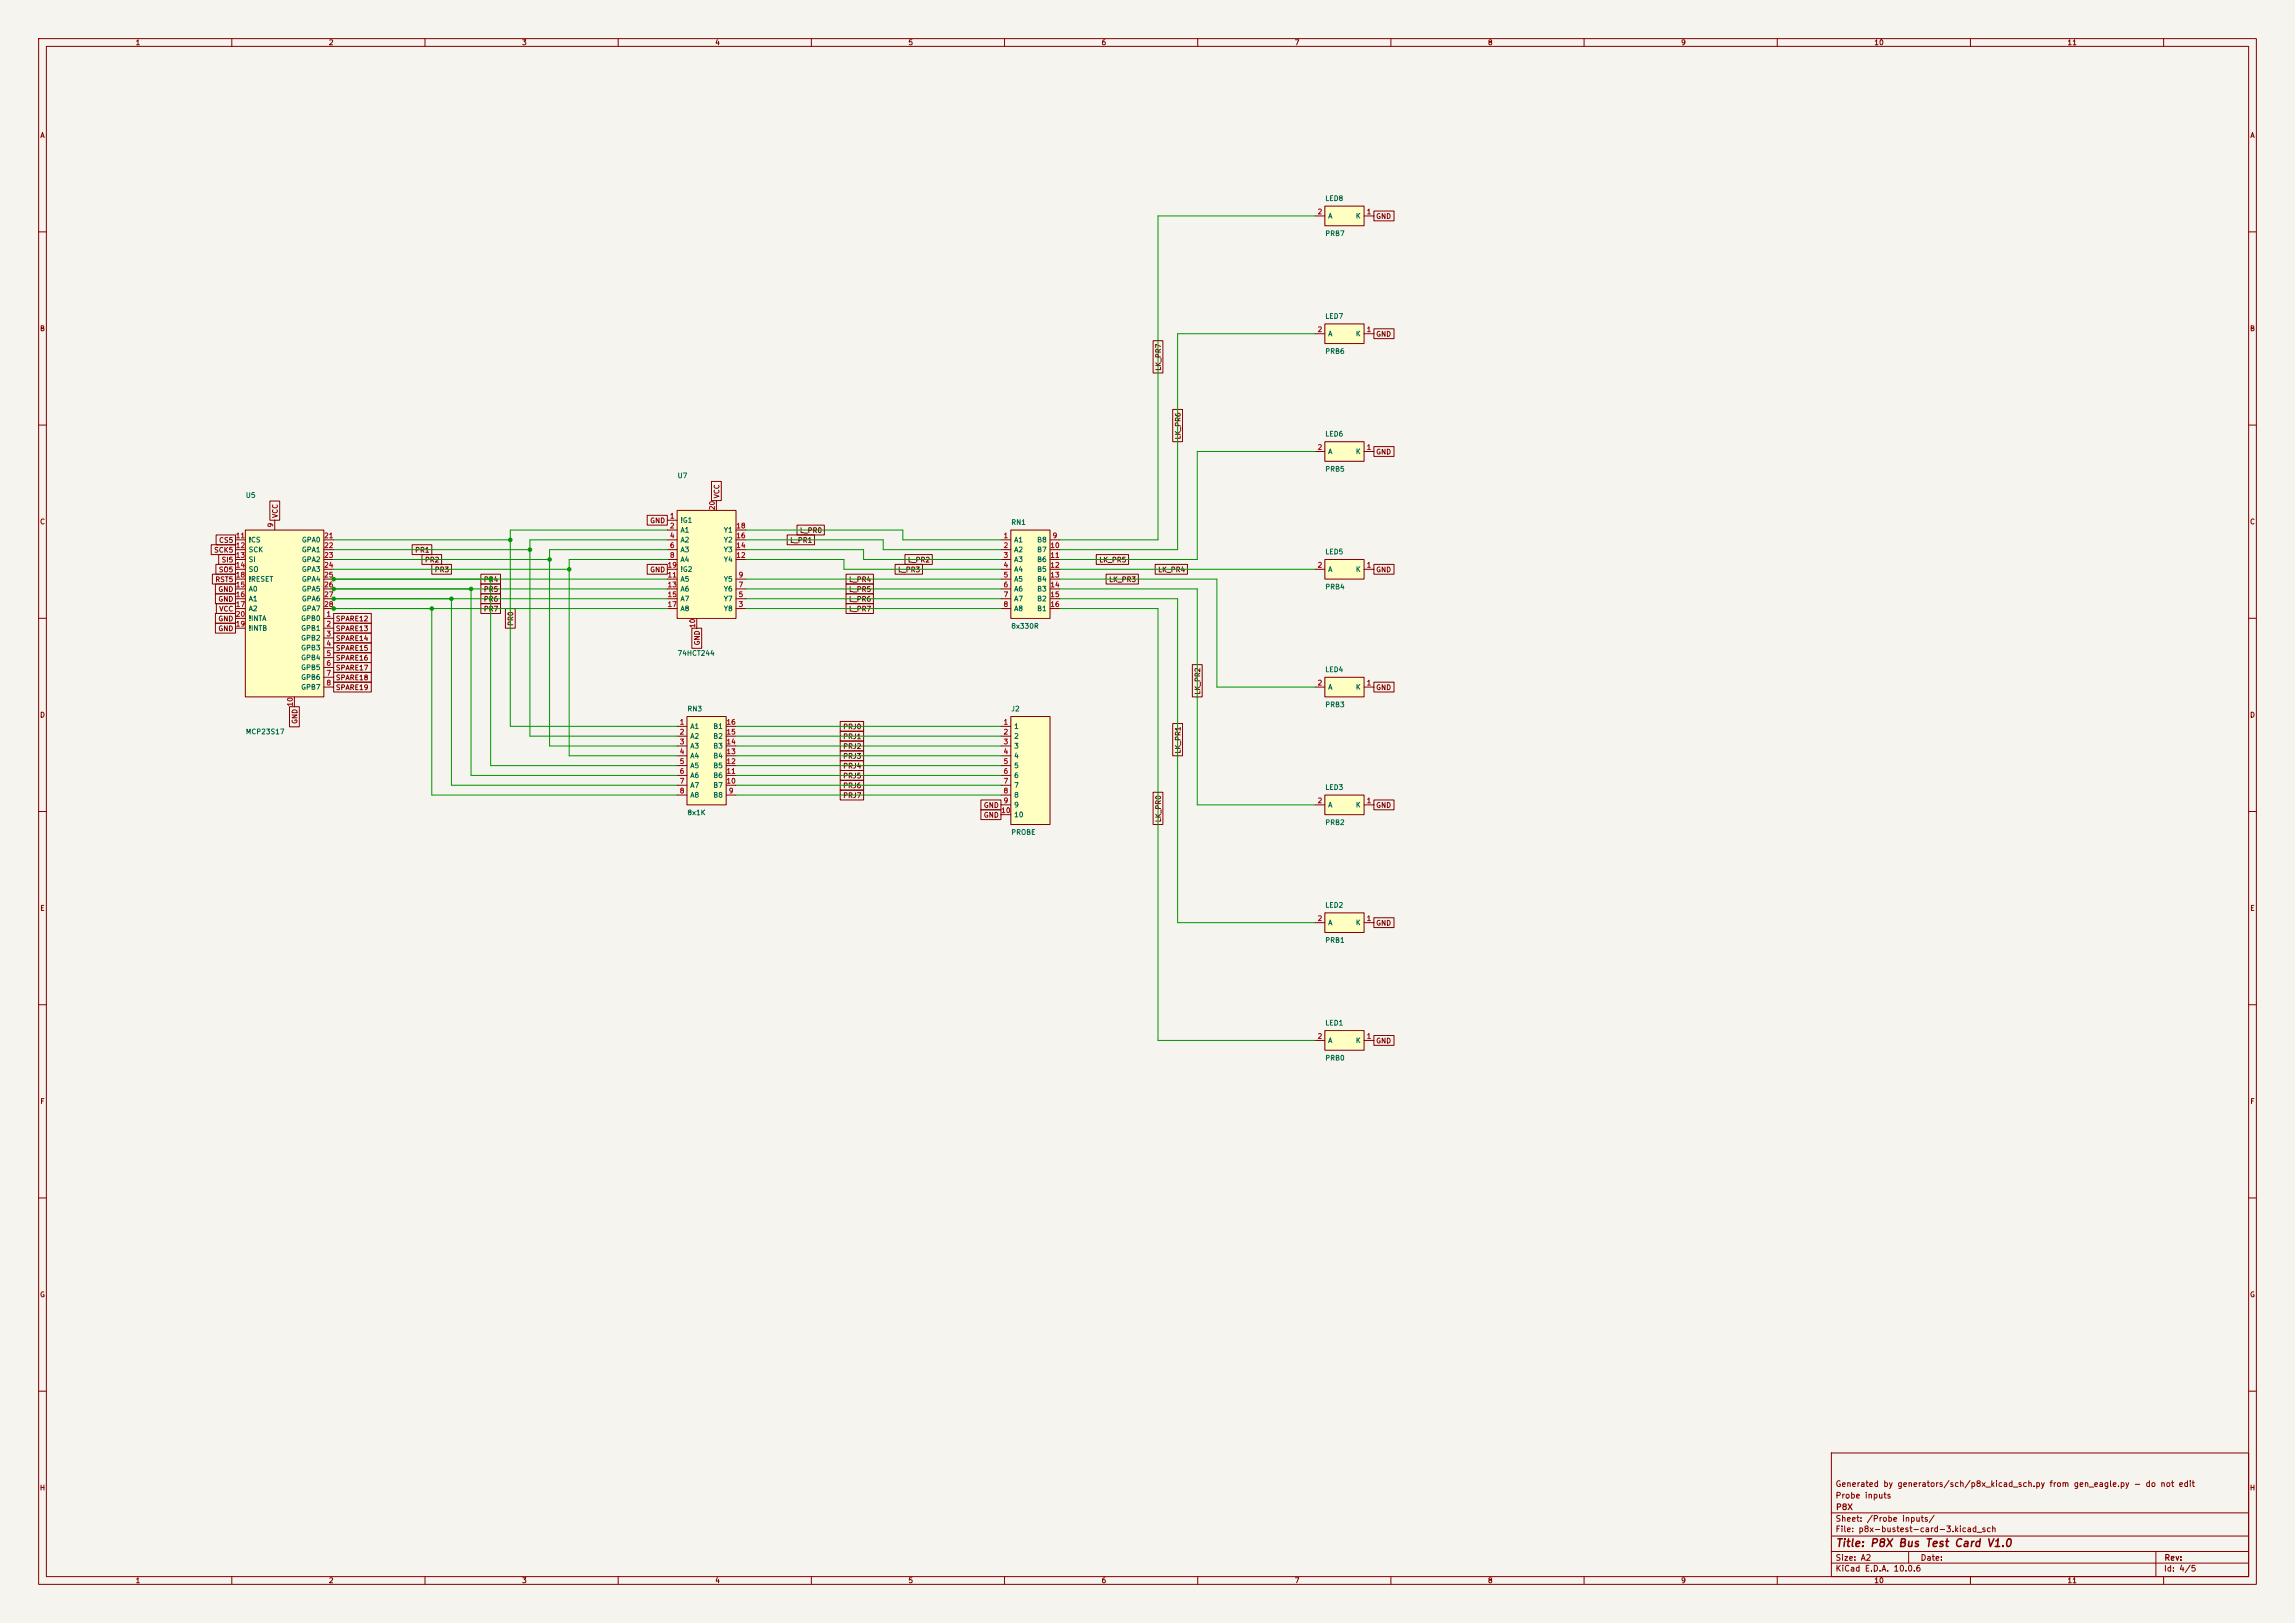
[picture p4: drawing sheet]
<svg xmlns="http://www.w3.org/2000/svg" width="594mm" height="420mm" viewBox="0 0 594 420" stroke-linecap="round" stroke-linejoin="round" font-family="sans-serif">
<defs><g id="words">
<text font-size="2" fill="#840000" x="475" y="400.8">Title: P8X Bus Test Card V1.0</text>
<g font-size="1.5" fill="#840000">
<text x="475" y="388.1">Probe inputs</text>
<text x="475" y="385.1">Generated by generators/sch/p8x_kicad_sch.py from gen_eagle.py - do not edit</text>
<text x="475" y="394.1">Sheet: /Probe inputs/</text>
<text x="475.1" y="391.1">P8X</text>
<text x="475" y="396.8">File: p8x-bustest-card-3.kicad_sch</text>
<text x="475" y="407">KiCad E.D.A. 10.0.6</text>
<text x="475" y="404.2">Size: A2</text>
<text x="497" y="404.2">Date:</text>
<text x="560" y="407">Id: 4/5</text>
<text x="560.1" y="404.2">Rev:</text>
</g>
<g font-size="1.3" fill="#840000">
<text x="35" y="12">1</text>
<text x="85" y="12">2</text>
<text x="135" y="12">3</text>
<text x="185" y="12">4</text>
<text x="235" y="12">5</text>
<text x="285" y="12">6</text>
<text x="335" y="12">7</text>
<text x="385" y="12">8</text>
<text x="435" y="12">9</text>
<text x="485" y="12">10</text>
<text x="535" y="12">11</text>
<text x="10.3" y="36">A</text>
<text x="582.3" y="36">A</text>
<text x="356" y="56.9">GND</text>
<text x="10.2" y="86">B</text>
<text x="356" y="87.4">GND</text>
<text x="582.2" y="86">B</text>
<text x="300.8" y="96.1" transform="rotate(-90 300.8 96.1)">LK_PR7</text>
<text x="305.9" y="113.9" transform="rotate(-90 305.9 113.9)">LK_PR6</text>
<text x="356" y="117.9">GND</text>
<text x="186.5" y="129.1" transform="rotate(-90 186.5 129.1)">VCC</text>
<text x="10.2" y="136">C</text>
<text x="72.2" y="134.2" transform="rotate(-90 72.2 134.2)">VCC</text>
<text x="168.1" y="135.7">GND</text>
<text x="582.2" y="136">C</text>
<text x="55.3" y="143.3">SCK5</text>
<text x="56.6" y="140.8">CS5</text>
<text x="107.3" y="143.3">PR1</text>
<text x="204.4" y="140.8">L_PR1</text>
<text x="206.9" y="138.2">L_PR0</text>
<text x="56.5" y="148.4">SO5</text>
<text x="57.2" y="145.8">SI5</text>
<text x="109.8" y="145.8">PR2</text>
<text x="112.4" y="148.4">PR3</text>
<text x="168.1" y="148.4">GND</text>
<text x="232.3" y="148.4">L_PR3</text>
<text x="234.9" y="145.8">L_PR2</text>
<text x="284.4" y="145.8">LK_PR5</text>
<text x="299.6" y="148.4">LK_PR4</text>
<text x="356" y="148.4">GND</text>
<text x="55.6" y="150.9">RST5</text>
<text x="56.4" y="156">GND</text>
<text x="56.4" y="153.5">GND</text>
<text x="125.1" y="150.9">PR4</text>
<text x="125.1" y="153.5">PR5</text>
<text x="125.1" y="156">PR6</text>
<text x="219.6" y="156">L_PR6</text>
<text x="219.6" y="153.5">L_PR5</text>
<text x="219.6" y="150.9">L_PR4</text>
<text x="286.9" y="150.9">LK_PR3</text>
<text x="56.4" y="161.1">GND</text>
<text x="56.6" y="158.5">VCC</text>
<text x="86.8" y="161.1">SPARE12</text>
<text x="125.1" y="158.5">PR7</text>
<text x="219.6" y="158.5">L_PR7</text>
<text x="56.4" y="163.6">GND</text>
<text x="86.8" y="163.6">SPARE13</text>
<text x="86.8" y="166.2">SPARE14</text>
<text x="133.1" y="162.1" transform="rotate(-90 133.1 162.1)">PR0</text>
<text x="181.4" y="167.1" transform="rotate(-90 181.4 167.1)">GND</text>
<text x="86.8" y="173.8">SPARE17</text>
<text x="86.8" y="168.7">SPARE15</text>
<text x="86.8" y="171.2">SPARE16</text>
<text x="86.8" y="176.3">SPARE18</text>
<text x="86.8" y="178.9">SPARE19</text>
<text x="310.9" y="179.9" transform="rotate(-90 310.9 179.9)">LK_PR2</text>
<text x="356" y="178.9">GND</text>
<text x="10.2" y="186">D</text>
<text x="582.2" y="186">D</text>
<text x="77.3" y="187.5" transform="rotate(-90 77.3 187.5)">GND</text>
<text x="218.1" y="191.6">PRJ1</text>
<text x="218.1" y="189">PRJ0</text>
<text x="218.1" y="194.1">PRJ2</text>
<text x="218.1" y="196.6">PRJ3</text>
<text x="305.9" y="195.1" transform="rotate(-90 305.9 195.1)">LK_PR1</text>
<text x="218.1" y="199.2">PRJ4</text>
<text x="218.1" y="201.7">PRJ5</text>
<text x="218.1" y="206.8">PRJ7</text>
<text x="218.1" y="204.3">PRJ6</text>
<text x="254.5" y="209.3">GND</text>
<text x="356" y="209.3">GND</text>
<text x="254.5" y="211.9">GND</text>
<text x="300.8" y="212.9" transform="rotate(-90 300.8 212.9)">LK_PR0</text>
<text x="10.3" y="236">E</text>
<text x="356" y="239.8">GND</text>
<text x="582.3" y="236">E</text>
<text x="356" y="270.3">GND</text>
<text x="10.3" y="286">F</text>
<text x="582.3" y="286">F</text>
<text x="10.2" y="336">G</text>
<text x="582.2" y="336">G</text>
<text x="10.2" y="386">H</text>
<text x="582.2" y="386">H</text>
<text x="35" y="410">1</text>
<text x="85" y="410">2</text>
<text x="135" y="410">3</text>
<text x="185" y="410">4</text>
<text x="235" y="410">5</text>
<text x="285" y="410">6</text>
<text x="335" y="410">7</text>
<text x="385" y="410">8</text>
<text x="435" y="410">9</text>
<text x="485" y="410">10</text>
<text x="535" y="410">11</text>
</g>
<g font-size="1.3" fill="#006464">
<text x="342.9" y="52.3">LED8</text>
<text x="343.6" y="56.8">A</text>
<text x="350.8" y="56.8">K</text>
<text x="342.9" y="61.4">PRB7</text>
<text x="342.9" y="82.8">LED7</text>
<text x="343.6" y="87.3">A</text>
<text x="350.8" y="87.3">K</text>
<text x="342.9" y="91.9">PRB6</text>
<text x="342.9" y="113.3">LED6</text>
<text x="343.6" y="117.8">A</text>
<text x="350.8" y="117.8">K</text>
<text x="175.2" y="124">U7</text>
<text x="342.9" y="122.3">PRB5</text>
<text x="63.5" y="129.1">U5</text>
<text x="176" y="135.6">!G1</text>
<text x="261.6" y="136.1">RN1</text>
<text x="64.2" y="140.7">!CS</text>
<text x="64.2" y="143.2">SCK</text>
<text x="78" y="140.7">GPA0</text>
<text x="78" y="143.2">GPA1</text>
<text x="176" y="138.1">A1</text>
<text x="176" y="140.7">A2</text>
<text x="176" y="143.2">A3</text>
<text x="187.2" y="143.2">Y3</text>
<text x="187.2" y="140.7">Y2</text>
<text x="187.2" y="138.1">Y1</text>
<text x="262.4" y="140.7">A1</text>
<text x="262.4" y="143.2">A2</text>
<text x="268.3" y="140.7">B8</text>
<text x="268.3" y="143.2">B7</text>
<text x="342.9" y="143.7">LED5</text>
<text x="64.2" y="145.7">SI</text>
<text x="64.2" y="148.3">SO</text>
<text x="78" y="145.7">GPA2</text>
<text x="78" y="148.3">GPA3</text>
<text x="176" y="145.7">A4</text>
<text x="176" y="148.3">!G2</text>
<text x="187.2" y="145.7">Y4</text>
<text x="262.4" y="145.7">A3</text>
<text x="262.4" y="148.3">A4</text>
<text x="268.3" y="145.7">B6</text>
<text x="268.3" y="148.3">B5</text>
<text x="343.6" y="148.3">A</text>
<text x="350.8" y="148.3">K</text>
<text x="64.2" y="153.4">A0</text>
<text x="64.2" y="155.9">A1</text>
<text x="64.2" y="150.8">!RESET</text>
<text x="78" y="150.8">GPA4</text>
<text x="78" y="153.4">GPA5</text>
<text x="78" y="155.9">GPA6</text>
<text x="176" y="150.8">A5</text>
<text x="176" y="153.4">A6</text>
<text x="176" y="155.9">A7</text>
<text x="187.2" y="155.9">Y7</text>
<text x="187.2" y="153.4">Y6</text>
<text x="187.2" y="150.8">Y5</text>
<text x="262.4" y="150.8">A5</text>
<text x="262.4" y="153.4">A6</text>
<text x="262.4" y="155.9">A7</text>
<text x="268.3" y="150.8">B4</text>
<text x="268.3" y="153.4">B3</text>
<text x="268.3" y="155.9">B2</text>
<text x="342.9" y="152.8">PRB4</text>
<text x="64.2" y="158.4">A2</text>
<text x="64.2" y="161">!INTA</text>
<text x="77.8" y="161">GPB0</text>
<text x="78" y="158.4">GPA7</text>
<text x="176" y="158.4">A8</text>
<text x="187.2" y="158.4">Y8</text>
<text x="262.4" y="158.4">A8</text>
<text x="268.3" y="158.4">B1</text>
<text x="64.2" y="163.5">!INTB</text>
<text x="77.8" y="163.5">GPB1</text>
<text x="77.8" y="166.1">GPB2</text>
<text x="261.6" y="163">8x330R</text>
<text x="77.8" y="168.6">GPB3</text>
<text x="77.8" y="171.1">GPB4</text>
<text x="77.8" y="173.7">GPB5</text>
<text x="175.2" y="170">74HCT244</text>
<text x="77.8" y="176.2">GPB6</text>
<text x="77.8" y="178.8">GPB7</text>
<text x="342.9" y="174.2">LED4</text>
<text x="343.6" y="178.8">A</text>
<text x="350.8" y="178.8">K</text>
<text x="177.8" y="184.4">RN3</text>
<text x="261.6" y="184.4">J2</text>
<text x="342.9" y="183.3">PRB3</text>
<text x="63.5" y="190.3">MCP23S17</text>
<text x="178.5" y="188.9">A1</text>
<text x="178.5" y="191.5">A2</text>
<text x="184.5" y="191.5">B2</text>
<text x="184.5" y="188.9">B1</text>
<text x="262.4" y="188.9">1</text>
<text x="262.4" y="191.5">2</text>
<text x="178.5" y="194">A3</text>
<text x="178.5" y="196.5">A4</text>
<text x="184.5" y="196.5">B4</text>
<text x="184.5" y="194">B3</text>
<text x="262.4" y="194">3</text>
<text x="262.4" y="196.5">4</text>
<text x="178.5" y="199.1">A5</text>
<text x="178.5" y="201.6">A6</text>
<text x="184.5" y="201.6">B6</text>
<text x="184.5" y="199.1">B5</text>
<text x="262.4" y="199.1">5</text>
<text x="262.4" y="201.6">6</text>
<text x="178.5" y="204.2">A7</text>
<text x="178.5" y="206.7">A8</text>
<text x="184.5" y="206.7">B8</text>
<text x="184.5" y="204.2">B7</text>
<text x="262.4" y="204.2">7</text>
<text x="262.4" y="206.7">8</text>
<text x="262.4" y="209.2">9</text>
<text x="342.9" y="204.7">LED3</text>
<text x="343.6" y="209.2">A</text>
<text x="350.8" y="209.2">K</text>
<text x="177.8" y="211.2">8x1K</text>
<text x="262.4" y="211.8">10</text>
<text x="342.9" y="213.8">PRB2</text>
<text x="261.6" y="216.3">PROBE</text>
<text x="342.9" y="235.2">LED2</text>
<text x="343.6" y="239.7">A</text>
<text x="350.8" y="239.7">K</text>
<text x="342.9" y="244.3">PRB1</text>
<text x="342.9" y="265.7">LED1</text>
<text x="342.9" y="274.7">PRB0</text>
<text x="343.6" y="270.2">A</text>
<text x="350.8" y="270.2">K</text>
</g>
<g font-size="1.3" fill="#a90000">
<text x="340.9" y="55.7">2</text>
<text x="353.6" y="55.7">1</text>
<text x="340.9" y="86.2">2</text>
<text x="353.6" y="86.2">1</text>
<text x="340.9" y="116.7">2</text>
<text x="353.6" y="116.7">1</text>
<text x="71" y="136.6" transform="rotate(-90 71 136.6)">9</text>
<text x="173.3" y="134.5">1</text>
<text x="173.3" y="137">2</text>
<text x="185.3" y="132.1" transform="rotate(-90 185.3 132.1)">20</text>
<text x="190.4" y="137">18</text>
<text x="60.9" y="139.6">11</text>
<text x="60.9" y="142.1">12</text>
<text x="83.8" y="139.6">21</text>
<text x="83.8" y="142.1">22</text>
<text x="173.3" y="139.6">4</text>
<text x="173.3" y="142.1">6</text>
<text x="190.4" y="142.1">14</text>
<text x="190.4" y="139.6">16</text>
<text x="259.6" y="139.6">1</text>
<text x="259.6" y="142.1">2</text>
<text x="271.7" y="142.1">10</text>
<text x="272.3" y="139.6">9</text>
<text x="60.9" y="144.6">13</text>
<text x="60.9" y="147.2">14</text>
<text x="60.9" y="149.7">18</text>
<text x="83.8" y="144.6">23</text>
<text x="83.8" y="147.2">24</text>
<text x="83.8" y="149.7">25</text>
<text x="172.7" y="149.7">11</text>
<text x="172.7" y="147.2">19</text>
<text x="173.3" y="144.6">8</text>
<text x="190.4" y="144.6">12</text>
<text x="191" y="149.7">9</text>
<text x="259.6" y="144.6">3</text>
<text x="259.6" y="147.2">4</text>
<text x="259.6" y="149.7">5</text>
<text x="271.7" y="144.6">11</text>
<text x="271.7" y="147.2">12</text>
<text x="271.7" y="149.7">13</text>
<text x="340.9" y="147.2">2</text>
<text x="353.6" y="147.2">1</text>
<text x="60.9" y="152.3">15</text>
<text x="60.9" y="154.8">16</text>
<text x="83.8" y="152.3">26</text>
<text x="83.8" y="154.8">27</text>
<text x="172.7" y="152.3">13</text>
<text x="172.7" y="154.8">15</text>
<text x="191" y="154.8">5</text>
<text x="191" y="152.3">7</text>
<text x="259.6" y="152.3">6</text>
<text x="259.6" y="154.8">7</text>
<text x="271.7" y="152.3">14</text>
<text x="271.7" y="154.8">15</text>
<text x="60.9" y="157.3">17</text>
<text x="60.9" y="159.9">20</text>
<text x="83.8" y="157.3">28</text>
<text x="84.4" y="159.9">1</text>
<text x="172.7" y="157.3">17</text>
<text x="191" y="157.3">3</text>
<text x="259.6" y="157.3">8</text>
<text x="271.7" y="157.3">16</text>
<text x="60.9" y="162.4">19</text>
<text x="84.4" y="162.4">2</text>
<text x="84.4" y="165">3</text>
<text x="84.4" y="167.5">4</text>
<text x="180.2" y="162.6" transform="rotate(-90 180.2 162.6)">10</text>
<text x="84.4" y="170">5</text>
<text x="84.4" y="172.6">6</text>
<text x="84.4" y="175.1">7</text>
<text x="84.4" y="177.7">8</text>
<text x="340.9" y="177.7">2</text>
<text x="353.6" y="177.7">1</text>
<text x="76.1" y="182.9" transform="rotate(-90 76.1 182.9)">10</text>
<text x="175.8" y="187.8">1</text>
<text x="175.8" y="190.4">2</text>
<text x="187.9" y="190.4">15</text>
<text x="187.9" y="187.8">16</text>
<text x="259.6" y="187.8">1</text>
<text x="259.6" y="190.4">2</text>
<text x="175.8" y="192.9">3</text>
<text x="175.8" y="195.4">4</text>
<text x="175.8" y="198">5</text>
<text x="187.9" y="198">12</text>
<text x="187.9" y="195.4">13</text>
<text x="187.9" y="192.9">14</text>
<text x="259.6" y="192.9">3</text>
<text x="259.6" y="195.4">4</text>
<text x="259.6" y="198">5</text>
<text x="175.8" y="200.5">6</text>
<text x="175.8" y="203.1">7</text>
<text x="187.9" y="203.1">10</text>
<text x="187.9" y="200.5">11</text>
<text x="259.6" y="200.5">6</text>
<text x="259.6" y="203.1">7</text>
<text x="175.8" y="205.6">8</text>
<text x="188.5" y="205.6">9</text>
<text x="259.6" y="205.6">8</text>
<text x="259.6" y="208.1">9</text>
<text x="340.9" y="208.1">2</text>
<text x="353.6" y="208.1">1</text>
<text x="259" y="210.7">10</text>
<text x="340.9" y="238.6">2</text>
<text x="353.6" y="238.6">1</text>
<text x="340.9" y="269.1">2</text>
<text x="353.6" y="269.1">1</text>
</g>
</g></defs>
<path d="M0 0h594v420h-594z" fill="#f5f4ef" stroke="#f5f4ef" stroke-width=".26"/>
<g fill="none" stroke="#840000" stroke-width=".26">
<path d="M10 10h574v400h-574zM12 12h570v396h-570zM60 10v2M110 10v2M160 10v2M210 10v2M260 10v2M310 10v2M360 10v2M410 10v2M460 10v2M510 10v2"/>
<path d="M560 10v2M10 60h2M582 60h2M10 110h2M582 110h2M10 160h2M582 160h2M10 210h2M582 210h2M10 260h2M582 260h2M10 310h2"/>
<path d="M582 310h2M10 360h2M474 376h108v32h-108zM582 360h2M474 397.5h108M474 391.5h108M60 408v2M110 408v2M160 408v2M210 408v2M260 408v2M310 408v2"/>
<path d="M360 408v2M410 408v2M460 408v2M474 404.5h108M474 401.5h108M494 401.5v3M510 408v2M558 401.5v6.5M560 408v2"/>
</g>
<path d="M175.3 132.1h15.2v27.9h-15.2z" fill="#ffffc2"/>
<g fill="none" stroke="#840000" stroke-width=".26">
<path d="M172.7 134.6h2.6M172.7 137.2h2.6M172.7 139.7h2.6M175.3 132.1h15.2v27.9h-15.2zM185.4 129.5v2.6M190.5 137.2h2.5M190.5 139.7h2.5M172.7 157.5h2.6M172.7 154.9h2.6M172.7 142.2h2.6M172.7 152.4h2.6M172.7 144.8h2.6"/>
<path d="M172.7 149.9h2.6M172.7 147.3h2.6M190.5 157.5h2.5M190.5 154.9h2.5M190.5 142.2h2.5M190.5 152.4h2.5M190.5 144.8h2.5M190.5 149.9h2.5M180.3 160v2.6"/>
</g>
<path d="M342.9 266.7h10.2v5.1h-10.2z" fill="#ffffc2"/>
<path d="M340.4 269.2h2.5M342.9 266.7h10.2v5.1h-10.2zM353.1 269.2h2.5" fill="none" stroke="#840000" stroke-width=".26"/>
<path d="M342.9 236.2h10.2v5.1h-10.2z" fill="#ffffc2"/>
<path d="M340.4 238.8h2.5M342.9 236.2h10.2v5.1h-10.2zM353.1 238.8h2.5" fill="none" stroke="#840000" stroke-width=".26"/>
<path d="M342.9 205.7h10.2v5.1h-10.2z" fill="#ffffc2"/>
<path d="M340.4 208.3h2.5M342.9 205.7h10.2v5.1h-10.2zM353.1 208.3h2.5" fill="none" stroke="#840000" stroke-width=".26"/>
<path d="M261.6 137.2h10.2v22.8h-10.2z" fill="#ffffc2"/>
<g fill="none" stroke="#840000" stroke-width=".26">
<path d="M259.1 139.7h2.5M261.6 137.2h10.2v22.8h-10.2zM271.8 139.7h2.5M259.1 142.2h2.5M259.1 144.8h2.5M259.1 147.3h2.5M259.1 149.9h2.5M259.1 152.4h2.5M259.1 154.9h2.5M259.1 157.5h2.5M271.8 142.2h2.5M271.8 144.8h2.5"/>
<path d="M271.8 147.3h2.5M271.8 149.9h2.5M271.8 152.4h2.5M271.8 154.9h2.5M271.8 157.5h2.5"/>
</g>
<path d="M261.6 185.4h10.2v28h-10.2z" fill="#ffffc2"/>
<path d="M259.1 188h2.5M259.1 190.5h2.5M259.1 193h2.5M259.1 195.6h2.5M259.1 198.1h2.5M261.6 185.4h10.2v28h-10.2zM259.1 200.7h2.5M259.1 203.2h2.5M259.1 205.7h2.5M259.1 208.3h2.5M259.1 210.8h2.5" fill="none" stroke="#840000" stroke-width=".26"/>
<path d="M342.9 114.3h10.2v5.1h-10.2z" fill="#ffffc2"/>
<path d="M340.4 116.8h2.5M342.9 114.3h10.2v5.1h-10.2zM353.1 116.8h2.5" fill="none" stroke="#840000" stroke-width=".26"/>
<path d="M63.5 137.2h20.3v43.1h-20.3z" fill="#ffffc2"/>
<g fill="none" stroke="#840000" stroke-width=".26">
<path d="M61 139.7h2.5M63.5 137.2h20.3v43.1h-20.3zM71.1 134.6v2.6M83.8 139.7h2.6M61 142.2h2.5M61 144.8h2.5M61 147.3h2.5M61 152.4h2.5M61 154.9h2.5M61 157.5h2.5M61 149.9h2.5M83.8 142.2h2.6"/>
<path d="M83.8 144.8h2.6M83.8 147.3h2.6M83.8 152.4h2.6M83.8 154.9h2.6M83.8 157.5h2.6M83.8 149.9h2.6M61 160h2.5M61 162.6h2.5M83.8 160h2.6M83.8 162.6h2.6M83.8 165.1h2.6M83.8 167.6h2.6"/>
<path d="M83.8 170.2h2.6M83.8 172.7h2.6M83.8 175.3h2.6M83.8 177.8h2.6M76.2 180.3v2.6"/>
</g>
<path d="M342.9 144.8h10.2v5.1h-10.2z" fill="#ffffc2"/>
<path d="M340.4 147.3h2.5M342.9 144.8h10.2v5.1h-10.2zM353.1 147.3h2.5" fill="none" stroke="#840000" stroke-width=".26"/>
<path d="M342.9 83.8h10.2v5.1h-10.2z" fill="#ffffc2"/>
<path d="M340.4 86.4h2.5M342.9 83.8h10.2v5.1h-10.2zM353.1 86.4h2.5" fill="none" stroke="#840000" stroke-width=".26"/>
<path d="M342.9 53.3h10.2v5.1h-10.2z" fill="#ffffc2"/>
<path d="M340.4 55.9h2.5M342.9 53.3h10.2v5.1h-10.2zM353.1 55.9h2.5" fill="none" stroke="#840000" stroke-width=".26"/>
<path d="M342.9 175.3h10.2v5h-10.2z" fill="#ffffc2"/>
<path d="M340.4 177.8h2.5M342.9 175.3h10.2v5h-10.2zM353.1 177.8h2.5" fill="none" stroke="#840000" stroke-width=".26"/>
<path d="M177.8 185.4h10.2v22.9h-10.2z" fill="#ffffc2"/>
<g fill="none" stroke="#840000" stroke-width=".26">
<path d="M355.6 54.6h5.2v2.6h-5.2zM298.4 88.2h2.6v8.3h-2.6zM355.6 85.1h5.2v2.5h-5.2zM303.5 106h2.6v8.3h-2.6zM355.6 115.6h5.2v2.5h-5.2zM55.9 138.4h5.1v2.6h-5.1zM69.8 129.7h2.6v4.9h-2.6zM167.5 133.3h5.2v2.6h-5.2zM184.1 124.6h2.6v4.9h-2.6zM203.7 138.4h7.1v2.6h-7.1zM206.3 135.9h7.1v2.5h-7.1zM54.7 141h6.3v2.5h-6.3z"/>
<path d="M55 148.6h6v2.5h-6zM55.8 158.7h5.2v2.6h-5.2zM55.8 153.7h5.2v2.5h-5.2zM55.8 151.1h5.2v2.6h-5.2zM55.9 146h5.1v2.6h-5.1zM56 156.2h5v2.6h-5zM56.6 143.5h4.4v2.6h-4.4zM86.4 158.7h9.7v2.6h-9.7zM106.7 141h5.1v2.5h-5.1zM109.2 143.5h5.1v2.6h-5.1zM111.8 146h5v2.6h-5zM124.5 148.6h5v2.5h-5z"/>
<path d="M124.5 151.1h5v2.6h-5zM124.5 153.7h5v2.5h-5zM124.5 156.2h5v2.6h-5zM130.8 157.5h2.6v5.1h-2.6zM167.5 146h5.2v2.6h-5.2zM219 156.2h7.1v2.6h-7.1zM219 153.7h7.1v2.5h-7.1zM219 151.1h7.1v2.6h-7.1zM219 148.6h7.1v2.5h-7.1zM231.7 146h7.1v2.6h-7.1zM234.2 143.5h7.1v2.6h-7.1zM283.8 143.5h8.3v2.6h-8.3z"/>
<path d="M286.3 148.6h8.3v2.5h-8.3zM299 146h8.3v2.6h-8.3zM355.6 146h5.2v2.6h-5.2zM55.8 161.3h5.2v2.5h-5.2zM86.4 171.4h9.7v2.6h-9.7zM86.4 174h9.7v2.5h-9.7zM86.4 176.5h9.7v2.6h-9.7zM86.4 161.3h9.7v2.5h-9.7zM86.4 163.8h9.7v2.6h-9.7zM86.4 166.4h9.7v2.5h-9.7zM86.4 168.9h9.7v2.6h-9.7zM179.1 162.6h2.5v5.2h-2.5z"/>
<path d="M308.6 172h2.6v8.3h-2.6zM355.6 176.5h5.2v2.6h-5.2zM74.9 182.9h2.6v5.2h-2.6zM175.3 188h2.5M175.3 190.5h2.5M175.3 193h2.5M175.3 195.6h2.5M175.3 198.1h2.5M177.8 185.4h10.2v22.9h-10.2zM188 188h2.5M188 190.5h2.5M188 193h2.5"/>
<path d="M188 195.6h2.5M188 198.1h2.5M217.5 191.8h6v2.5h-6zM217.5 189.2h6v2.6h-6zM217.5 186.7h6v2.5h-6zM217.5 194.3h6v2.6h-6zM217.5 196.8h6v2.6h-6zM217.5 199.4h6v2.5h-6zM303.5 187.2h2.6v8.4h-2.6zM175.3 200.7h2.5M175.3 203.2h2.5M175.3 205.7h2.5"/>
<path d="M188 200.7h2.5M188 203.2h2.5M188 205.7h2.5M217.5 204.5h6v2.5h-6zM217.5 201.9h6v2.6h-6zM253.9 209.5h5.2v2.6h-5.2zM253.9 207h5.2v2.6h-5.2zM298.4 205h2.6v8.4h-2.6zM355.6 207h5.2v2.6h-5.2zM355.6 237.5h5.2v2.5h-5.2zM355.6 268h5.2v2.5h-5.2z"/>
</g>
<g fill="none" stroke="#009600" stroke-width=".26">
<path d="M340.4 55.9h-40.7v83.8h-25.4M340.4 86.4h-35.6v55.8h-30.5M340.4 116.8h-30.5v28h-35.6M86.4 139.7h45.7M172.7 139.7h-35.5v50.8h38.1M172.7 137.2h-40.6v50.8h43.2M193 139.7h35.6v2.5h30.5M193 137.2h40.7v2.5h25.4M86.4 147.3h60.9M86.4 144.8h55.8M86.4 149.9h86.3M86.4 152.4h86.3"/>
<path d="M86.4 154.9h86.3M86.4 157.5h86.3M86.4 142.2h50.8M111.8 157.5v48.2h63.5M116.8 154.9v48.3h58.5M121.9 152.4v48.3h53.4M127 149.9v48.2h48.3M172.7 144.8h-25.4v50.8h28M172.7 142.2h-30.5v50.8h33.1M193 144.8h25.4v2.5h40.7M193 142.2h30.5v2.6h35.6M193 149.9h66.1"/>
<path d="M193 152.4h66.1M193 154.9h66.1M193 157.5h66.1M274.3 152.4h35.6v55.9h30.5M274.3 147.3h66.1M274.3 149.9h40.7v27.9h25.4M274.3 154.9h30.5v83.9h35.6M274.3 157.5h25.4v111.7h40.7M190.5 188h68.6M190.5 190.5h68.6M190.5 193h68.6M190.5 195.6h68.6"/>
<path d="M190.5 198.1h68.6M190.5 205.7h68.6M190.5 203.2h68.6M190.5 200.7h68.6"/>
</g>
<g fill="#009600" stroke="#009600" stroke-width=".26">
<circle cx="86.4" cy="154.9" r=".46"/>
<circle cx="86.4" cy="157.5" r=".46"/>
<circle cx="86.4" cy="149.9" r=".46"/>
<circle cx="132.1" cy="139.7" r=".46"/>
<circle cx="137.2" cy="142.2" r=".46"/>
<circle cx="121.9" cy="152.4" r=".46"/>
<circle cx="127" cy="149.9" r=".46"/>
<circle cx="86.4" cy="152.4" r=".46"/>
<circle cx="111.8" cy="157.5" r=".46"/>
<circle cx="116.8" cy="154.9" r=".46"/>
<circle cx="142.2" cy="144.8" r=".46"/>
<circle cx="147.3" cy="147.3" r=".46"/>
</g>
<use href="#words"/>
</svg>
